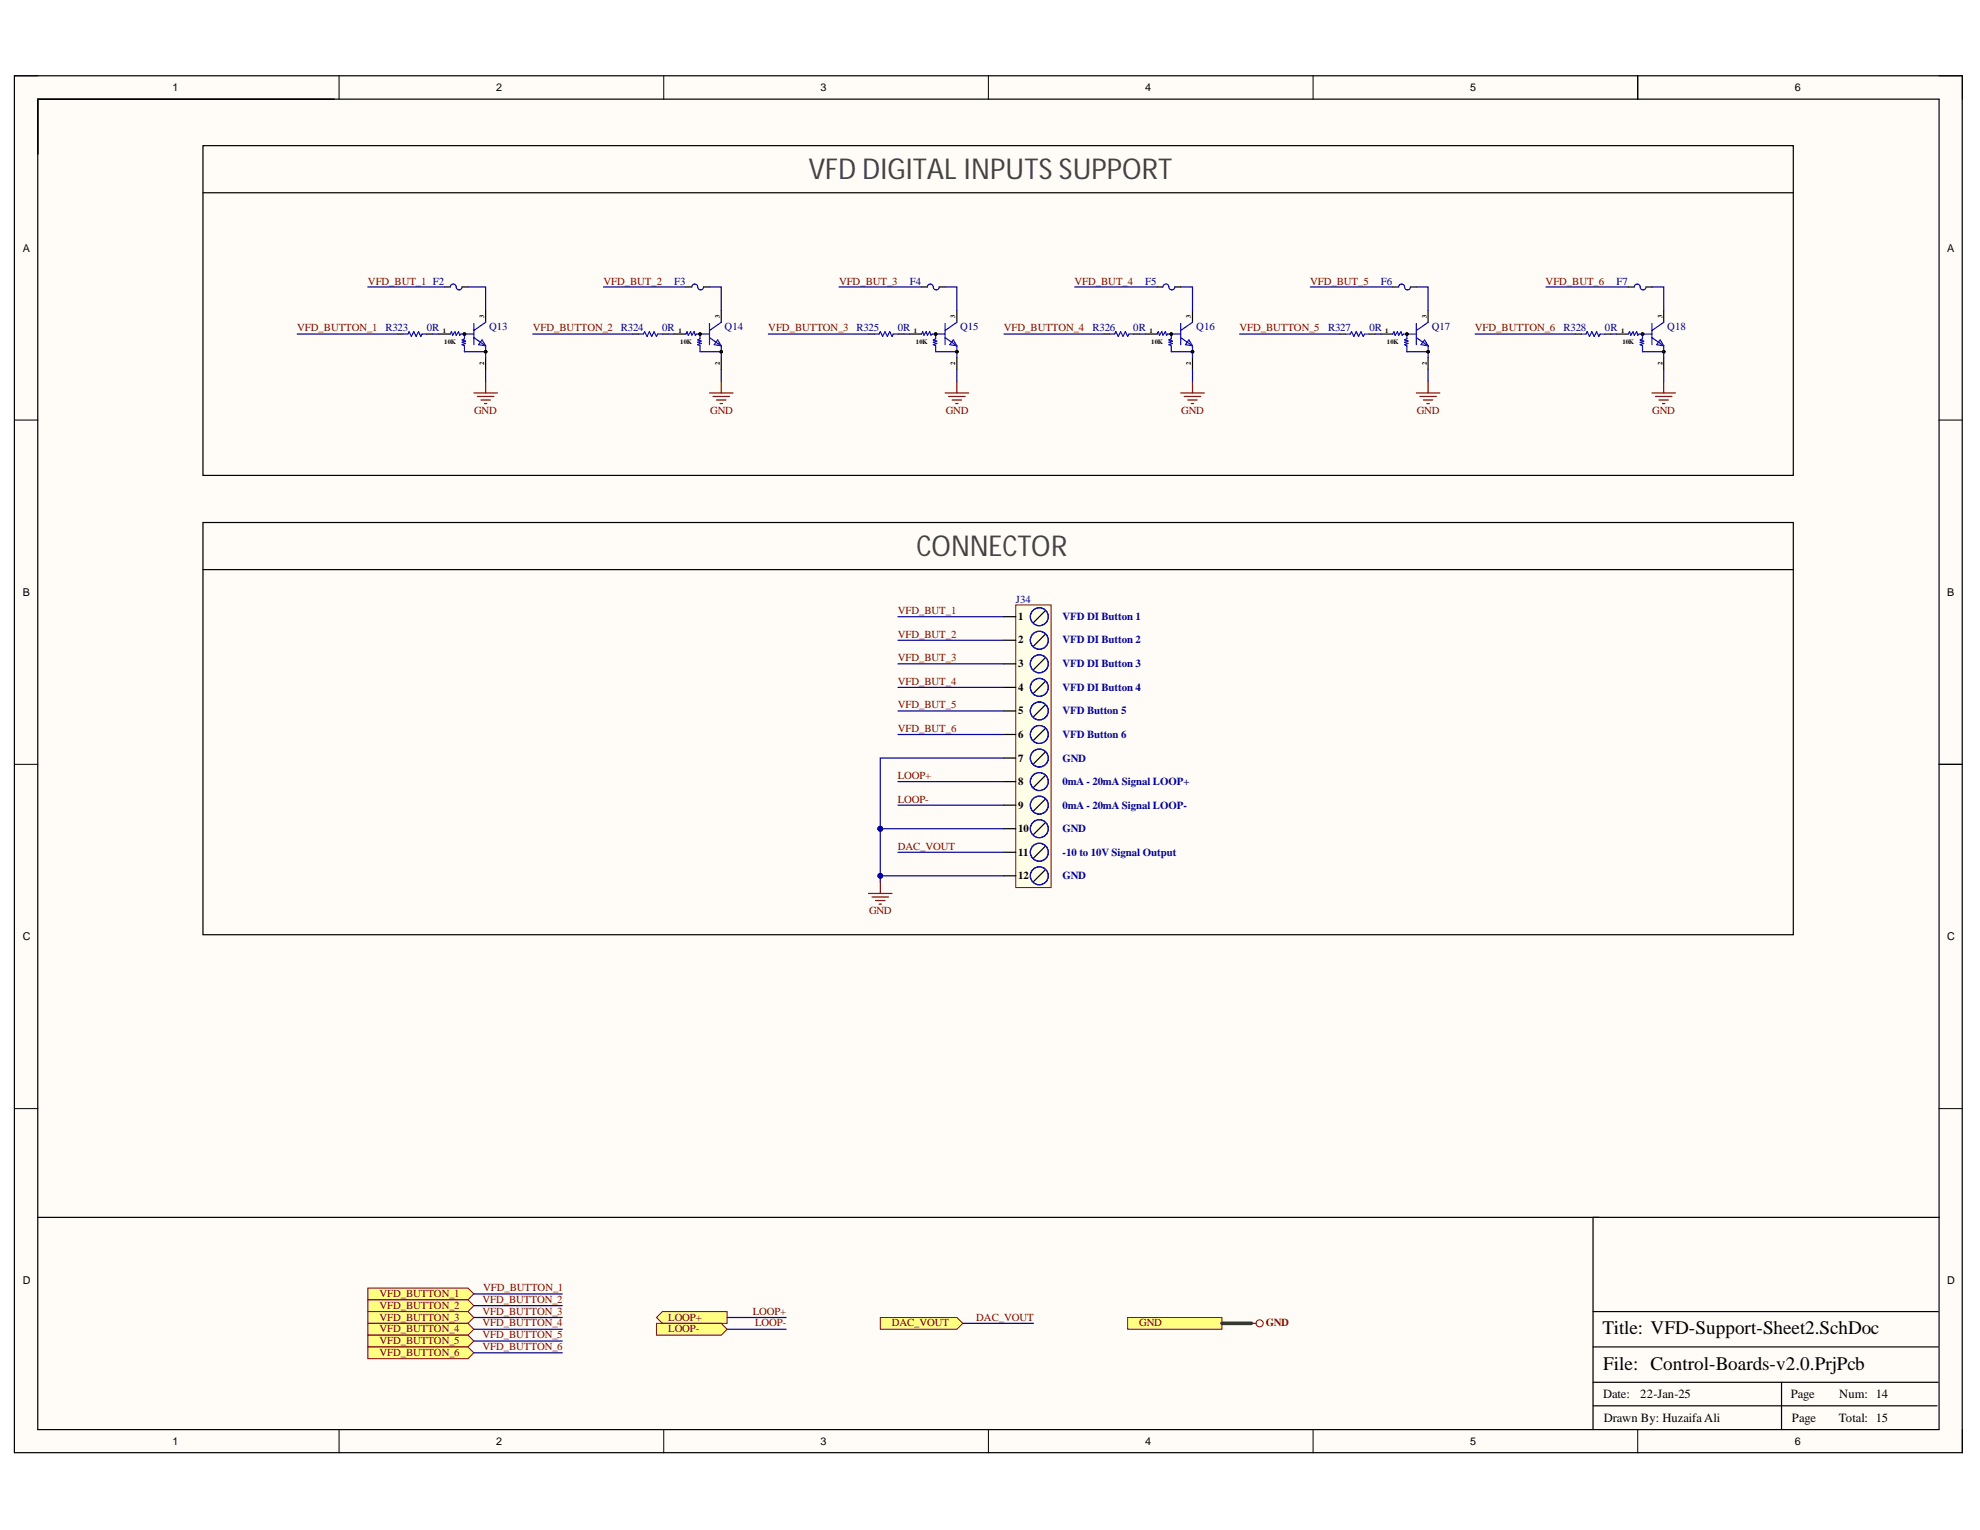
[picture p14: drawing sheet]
<svg xmlns="http://www.w3.org/2000/svg" width="279mm" height="216mm" viewBox="0 0 279 216" stroke-linecap="round" stroke-linejoin="round" font-family="sans-serif">
<defs><g id="words">
<g font-size="4.1" fill="#434343">
<text x="114.1" y="25.3">VFD DIGITAL INPUTS SUPPORT</text>
<text x="129.3" y="78.5">CONNECTOR</text>
</g>
<g font-size="2.7">
<text x="226.1" y="188.3">Title: VFD-Support-Sheet2.SchDoc</text>
<text x="226.2" y="193.3">File: Control-Boards-v2.0.PrjPcb</text>
</g>
<g font-size="1.8">
<text x="226.2" y="197.3">Date:</text>
<text x="231.5" y="197.3">22-Jan-25</text>
<text x="252.7" y="197.3">Page</text>
<text x="259.5" y="197.3">Num: 14</text>
<text x="226.3" y="200.6">Drawn By: Huzaifa Ali</text>
<text x="252.9" y="200.6">Page</text>
<text x="259.5" y="200.6">Total: 15</text>
</g>
<g font-size="1.5">
<text x="24.4" y="12.8">1</text>
<text x="70" y="12.8">2</text>
<text x="115.8" y="12.8">3</text>
<text x="161.6" y="12.8">4</text>
<text x="207.5" y="12.8">5</text>
<text x="253.3" y="12.8">6</text>
<text x="3.2" y="35.5">A</text>
<text x="274.8" y="35.5">A</text>
<text x="3.2" y="84">B</text>
<text x="143.7" y="87.5">1</text>
<text x="274.8" y="84">B</text>
<text x="143.7" y="90.8">2</text>
<text x="143.7" y="94.2">3</text>
<text x="143.7" y="97.5">4</text>
<text x="143.7" y="100.8">5</text>
<text x="143.7" y="104.2">6</text>
<text x="143.7" y="107.5">7</text>
<text x="143.7" y="110.8">8</text>
<text x="143.7" y="114.1">9</text>
<text x="143.7" y="117.4">10</text>
<text x="143.7" y="120.7">11</text>
<text x="143.7" y="124">12</text>
<text x="3.2" y="132.7">C</text>
<text x="274.8" y="132.7">C</text>
<text x="3.2" y="181.2">D</text>
<text x="274.8" y="181.2">D</text>
<text x="24.4" y="203.8">1</text>
<text x="70" y="203.8">2</text>
<text x="115.8" y="203.8">3</text>
<text x="161.6" y="203.8">4</text>
<text x="207.5" y="203.8">5</text>
<text x="253.3" y="203.8">6</text>
</g>
<g font-size="1.5" fill="#800000">
<text x="51.9" y="40.2">VFD_BUT_1 F2</text>
<text x="85.2" y="40.2">VFD_BUT_2</text>
<text x="118.4" y="40.2">VFD_BUT_3</text>
<text x="151.6" y="40.2">VFD_BUT_4</text>
<text x="184.9" y="40.2">VFD_BUT_5</text>
<text x="218.1" y="40.2">VFD_BUT_6</text>
<text x="41.9" y="46.8">VFD_BUTTON_1</text>
<text x="75.2" y="46.8">VFD_BUTTON_2</text>
<text x="108.4" y="46.8">VFD_BUTTON_3</text>
<text x="141.7" y="46.8">VFD_BUTTON_4</text>
<text x="174.9" y="46.8">VFD_BUTTON_5</text>
<text x="208.1" y="46.8">VFD_BUTTON_6</text>
<text x="66.9" y="58.4">GND</text>
<text x="100.2" y="58.4">GND</text>
<text x="133.5" y="58.4">GND</text>
<text x="166.7" y="58.4">GND</text>
<text x="199.9" y="58.4">GND</text>
<text x="233.2" y="58.4">GND</text>
<text x="126.7" y="86.7">VFD_BUT_1</text>
<text x="126.7" y="90">VFD_BUT_2</text>
<text x="126.7" y="93.3">VFD_BUT_3</text>
<text x="126.7" y="96.6">VFD_BUT_4</text>
<text x="126.7" y="99.9">VFD_BUT_5</text>
<text x="126.7" y="103.3">VFD_BUT_6</text>
<text x="126.7" y="109.9">LOOP+</text>
<text x="126.7" y="113.3">LOOP-</text>
<text x="126.7" y="119.9">DAC_VOUT</text>
<text x="122.6" y="129">GND</text>
<text x="53.5" y="183">VFD_BUTTON_1</text>
<text x="53.5" y="184.7">VFD_BUTTON_2</text>
<text x="68.1" y="183.9">VFD_BUTTON_2</text>
<text x="68.1" y="185.6">VFD_BUTTON_3</text>
<text x="68.2" y="182.2">VFD_BUTTON_1</text>
<text x="106.2" y="185.6">LOOP+</text>
<text x="53.5" y="186.4">VFD_BUTTON_3</text>
<text x="53.5" y="188">VFD_BUTTON_4</text>
<text x="53.5" y="189.7">VFD_BUTTON_5</text>
<text x="53.5" y="191.4">VFD_BUTTON_6</text>
<text x="68.1" y="187.2">VFD_BUTTON_4</text>
<text x="68.1" y="188.9">VFD_BUTTON_5</text>
<text x="68.1" y="190.6">VFD_BUTTON_6</text>
<text x="94.3" y="186.4">LOOP+</text>
<text x="94.3" y="188">LOOP-</text>
<text x="106.6" y="187.2">LOOP-</text>
<text x="125.8" y="187.2">DAC_VOUT</text>
<text x="137.8" y="186.4">DAC_VOUT</text>
<text x="160.8" y="187.2">GND</text>
<text x="178.6" y="187.2">GND</text>
</g>
<g font-size="1.5" fill="#000080">
<text x="95.1" y="40.2">F3</text>
<text x="128.4" y="40.2">F4</text>
<text x="161.6" y="40.2">F5</text>
<text x="194.8" y="40.2">F6</text>
<text x="228.1" y="40.2">F7</text>
<text x="54.4" y="46.8">R323</text>
<text x="60.2" y="46.8">0R</text>
<text x="69" y="46.6">Q13</text>
<text x="87.6" y="46.8">R324</text>
<text x="93.4" y="46.8">0R</text>
<text x="102.2" y="46.6">Q14</text>
<text x="120.9" y="46.8">R325</text>
<text x="126.7" y="46.8">0R</text>
<text x="135.5" y="46.6">Q15</text>
<text x="154.2" y="46.8">R326</text>
<text x="159.9" y="46.8">0R</text>
<text x="168.8" y="46.6">Q16</text>
<text x="187.4" y="46.8">R327</text>
<text x="193.2" y="46.8">0R</text>
<text x="202" y="46.6">Q17</text>
<text x="220.6" y="46.8">R328</text>
<text x="226.5" y="46.8">0R</text>
<text x="235.3" y="46.6">Q18</text>
<text x="143.3" y="85.1">J34</text>
<text x="149.9" y="87.5">VFD DI Button 1</text>
<text x="149.9" y="90.8">VFD DI Button 2</text>
<text x="149.9" y="94.2">VFD DI Button 3</text>
<text x="149.9" y="97.5">VFD DI Button 4</text>
<text x="149.9" y="100.8">VFD Button 5</text>
<text x="149.9" y="107.5">GND</text>
<text x="149.9" y="104.2">VFD Button 6</text>
<text x="149.9" y="110.8">0mA - 20mA Signal LOOP+</text>
<text x="149.9" y="114.1">0mA - 20mA Signal LOOP-</text>
<text x="149.9" y="117.4">GND</text>
<text x="149.9" y="120.7">-10 to 10V Signal Output</text>
<text x="149.9" y="124">GND</text>
</g>
<g font-size=".9">
<text x="62.5" y="46.9">1</text>
<text x="68.3" y="44.8" transform="rotate(-90 68.3 44.8)">3</text>
<text x="95.7" y="46.9">1</text>
<text x="101.6" y="44.8" transform="rotate(-90 101.6 44.8)">3</text>
<text x="129" y="46.9">1</text>
<text x="134.8" y="44.8" transform="rotate(-90 134.8 44.8)">3</text>
<text x="162.2" y="46.9">1</text>
<text x="168" y="44.8" transform="rotate(-90 168 44.8)">3</text>
<text x="195.4" y="46.9">1</text>
<text x="201.4" y="44.8" transform="rotate(-90 201.4 44.8)">3</text>
<text x="228.8" y="46.9">1</text>
<text x="234.6" y="44.8" transform="rotate(-90 234.6 44.8)">3</text>
<text x="62.7" y="48.6">10K</text>
<text x="68.3" y="51.6" transform="rotate(-90 68.3 51.6)">2</text>
<text x="96" y="48.6">10K</text>
<text x="101.6" y="51.6" transform="rotate(-90 101.6 51.6)">2</text>
<text x="129.2" y="48.6">10K</text>
<text x="134.8" y="51.6" transform="rotate(-90 134.8 51.6)">2</text>
<text x="162.5" y="48.6">10K</text>
<text x="168" y="51.6" transform="rotate(-90 168 51.6)">2</text>
<text x="195.7" y="48.6">10K</text>
<text x="201.4" y="51.6" transform="rotate(-90 201.4 51.6)">2</text>
<text x="228.9" y="48.6">10K</text>
<text x="234.6" y="51.6" transform="rotate(-90 234.6 51.6)">2</text>
</g>
</g></defs>
<g fill="#fffcf8">
<path d="M2 10.7h274.9v194.3h-274.9z" fill-rule="evenodd"/>
<path d="M5.4 14h268.2v187.7h-268.2z" fill-rule="evenodd"/>
</g>
<g fill="none" stroke="#000" stroke-width=".14">
<path d="M2 10.7h3.4M47.8 10.7v3.3M93.7 10.7v3.3M139.5 10.7v3.3M185.3 10.7v3.3M231.1 10.7v3.3M273.6 10.7h3.3v3.3M2 59.3h3.4M273.6 59.3h3.3M2 107.9h3.4M273.6 107.9h3.3M2 156.4h3.4"/>
<path d="M273.6 156.4h3.3M47.8 201.7v3.3M93.7 201.7v3.3M139.5 201.7v3.3M185.3 201.7v3.3M231.1 201.7v3.3M276.9 201.7v3.3"/>
</g>
<g fill="none" stroke="#000" stroke-width=".17">
<path d="M2 10.7h274.9v194.3h-274.9zM5.3 14h268.3v187.7h-268.3zM231.1 10.7v3.3M28.6 20.6h224.5v46.5h-224.5zM28.6 27.2h224.5M28.6 73.7h224.5v58.2h-224.5zM28.6 80.4h224.5M273.6 107.9h3.3M273.7 171.8h-48.9v29.9M224.8 198.4h48.5M224.8 195.1h48.7M224.8 190.1h48.7"/>
<path d="M224.8 185.1h48.7M251.4 195.1v6.6"/>
</g>
<path d="M143.3 85.4h5v39.8h-5z" fill-rule="evenodd" fill="#ffffe8"/>
<path d="M143.3 85.4h5v39.8h-5z" fill="none" stroke="#800000" stroke-width=".14"/>
<g fill="none" stroke="#000" stroke-width=".17">
<path d="M141.7 87h1.6M141.7 90.3h1.6M141.7 93.7h1.6M141.7 97h1.6M147.5 86.2l-1.7 1.7M147.5 89.5l-1.7 1.7M147.5 92.8l-1.7 1.7M147.5 96.2l-1.7 1.6M147.5 99.5l-1.7 1.7M141.7 100.3h1.6M141.7 103.6h1.6M141.7 107h1.6"/>
<path d="M141.7 110.3h1.6M141.7 113.6h1.6M141.7 116.9h1.6M147.5 102.8l-1.7 1.7M147.5 106.1l-1.7 1.7M147.5 109.5l-1.7 1.6M147.5 112.8l-1.7 1.6M147.5 116.1l-1.7 1.7M147.5 119.4l-1.7 1.7M141.7 120.3h1.6M141.7 123.6h1.6M147.5 122.8l-1.7 1.6"/>
<path d="M5.4 171.8h220.2"/>
</g>
<g fill="none" stroke="#00f" stroke-width=".17">
<circle cx="146.7" cy="90.3" r="1.27"/>
<circle cx="146.7" cy="87" r="1.27"/>
<circle cx="146.7" cy="97" r="1.27"/>
<circle cx="146.7" cy="93.7" r="1.27"/>
<circle cx="146.7" cy="116.9" r="1.27"/>
<circle cx="146.7" cy="107" r="1.27"/>
<circle cx="146.7" cy="103.6" r="1.27"/>
<circle cx="146.7" cy="113.6" r="1.27"/>
<circle cx="146.7" cy="100.3" r="1.27"/>
<circle cx="146.7" cy="110.3" r="1.27"/>
<circle cx="146.7" cy="120.3" r="1.27"/>
<circle cx="146.7" cy="123.6" r="1.27"/>
</g>
<path d="M122.6 126.1h3.3M123.1 126.6h2.3M123.6 127.1h1.3M124.1 127.6h.3M124.2 124.4v1.7" fill="none" stroke="#800000" stroke-width=".17"/>
<path d="M159.1 185.9h13.3v1.7h-13.3z" fill-rule="evenodd" fill="#ffff80"/>
<g fill="none" stroke="#800000" stroke-width=".14">
<path d="M159.1 185.9h13.3v1.7h-13.3z"/>
<circle cx="177.7" cy="186.7" r=".5"/>
</g>
<path d="M176.6 186.7h.6" fill="none" stroke="#800000" stroke-width=".17"/>
<path d="M92.6 185.9l.9-.8h9.1v1.6h-9.1z" fill-rule="evenodd" fill="#ffff80"/>
<path d="M92.6 185.9l.9-.8h9.1v1.6h-9.1z" fill="none" stroke="#800000" stroke-width=".14"/>
<path d="M92.6 186.7h9.2l.8 .9-.8 .8h-9.2z" fill-rule="evenodd" fill="#ffff80"/>
<path d="M92.6 186.7h9.2l.8 .9-.8 .8h-9.2z" fill="none" stroke="#800000" stroke-width=".14"/>
<path d="M124.2 185.9h10.8l.9 .8-.9 .9h-10.8z" fill-rule="evenodd" fill="#ffff80"/>
<path d="M124.2 185.9h10.8l.9 .8-.9 .9h-10.8z" fill="none" stroke="#800000" stroke-width=".14"/>
<path d="M51.9 181.8h14.1l.9 .8-.9 .8h-14.1z" fill-rule="evenodd" fill="#ffff80"/>
<path d="M51.9 181.8h14.1l.9 .8-.9 .8h-14.1z" fill="none" stroke="#800000" stroke-width=".14"/>
<path d="M51.9 183.4h14.1l.9 .8-.9 .9h-14.1z" fill-rule="evenodd" fill="#ffff80"/>
<path d="M51.9 183.4h14.1l.9 .8-.9 .9h-14.1z" fill="none" stroke="#800000" stroke-width=".14"/>
<path d="M51.9 185.1h14.1l.9 .8-.9 .8h-14.1z" fill-rule="evenodd" fill="#ffff80"/>
<path d="M51.9 185.1h14.1l.9 .8-.9 .8h-14.1z" fill="none" stroke="#800000" stroke-width=".14"/>
<path d="M51.9 186.7h14.1l.9 .9-.9 .8h-14.1z" fill-rule="evenodd" fill="#ffff80"/>
<path d="M51.9 186.7h14.1l.9 .9-.9 .8h-14.1z" fill="none" stroke="#800000" stroke-width=".14"/>
<path d="M51.9 188.4h14.1l.9 .8-.9 .9h-14.1z" fill-rule="evenodd" fill="#ffff80"/>
<path d="M51.9 188.4h14.1l.9 .8-.9 .9h-14.1z" fill="none" stroke="#800000" stroke-width=".14"/>
<path d="M51.9 190.1h14.1l.9 .8-.9 .8h-14.1z" fill-rule="evenodd" fill="#ffff80"/>
<path d="M51.9 190.1h14.1l.9 .8-.9 .8h-14.1z" fill="none" stroke="#800000" stroke-width=".14"/>
<g fill="none" stroke="#000" stroke-width=".17">
<path d="M56.1 47.1h.8M60.2 47.1h.8M61.9 47.1h1.6M62.7 40.5h.8M65.2 40.5h.8M68.5 43.8v1.7M68.5 50.5v1.6M89.3 47.1h.8M93.5 47.1h.8M95.1 47.1h1.7M96.8 40.5h.8M99.3 40.5h.8"/>
<path d="M101.8 43.8v1.7M101.8 50.5v1.6M122.6 47.1h.8M126.7 47.1h.8M128.4 47.1h1.6M130 40.5h.9M132.5 40.5h.9M135 43.8v1.7M135 50.5v1.6M155.8 47.1h.8M160 47.1h.8M161.6 47.1h1.7"/>
<path d="M168.3 43.8v1.7M168.3 50.5v1.6M189.1 47.1h.8M193.2 47.1h.8M194.9 47.1h1.6M201.5 43.8v1.7M201.5 50.5v1.6M222.3 47.1h.8M226.5 47.1h.8M228.1 47.1h1.7M234.8 43.8v1.7M234.8 50.5v1.6"/>
<circle cx="65.5" cy="47.1" r=".17"/>
<circle cx="68.5" cy="49.6" r=".17"/>
<circle cx="68.5" cy="49.6" r=".16"/>
<circle cx="98.8" cy="47.1" r=".17"/>
<circle cx="101.8" cy="49.6" r=".16"/>
<circle cx="101.8" cy="49.6" r=".17"/>
<circle cx="132" cy="47.1" r=".17"/>
<circle cx="135" cy="49.6" r=".17"/>
<circle cx="165.3" cy="47.1" r=".17"/>
<circle cx="168.3" cy="49.6" r=".17"/>
<circle cx="198.5" cy="47.1" r=".17"/>
<circle cx="201.5" cy="49.6" r=".17"/>
<circle cx="231.8" cy="47.1" r=".17"/>
<circle cx="234.8" cy="49.6" r=".17"/>
</g>
<g fill="none" stroke="#00f" stroke-width=".17">
<path d="M56.9 47.1h.7l.1-.3 .4 .7 .3-.7 .3 .7 .4-.7 .3 .7 .2-.4h.6M63.5 40.5a.42 .42 0 0 1 .5-.4 .42 .42 0 0 1 .4 .4 .41 .41 0 0 0 .4 .4 .41 .41 0 0 0 .4-.4M63.5 47.1l.2-.3 .2 .5 .3-.5 .2 .5 .3-.5 .2 .5 .1-.2h1.9M65.5 47.1v.7l-.3 .2 .5 .1-.5 .2 .5 .2-.5 .1 .3 .2v.8h3M66.9 47.6l1.6 1.2M66.9 45.6v3M68 48l.5 .8-1-.2zM68.5 45.5l-1.6 1.1M68.5 48.8v1.7M90.1 47.1h.7l.2-.3 .3 .7 .3-.7 .4 .7 .3-.7 .3 .7 .2-.4h.7M96.8 47.1l.2-.3 .1 .5 .4-.5 .1 .5 .4-.5 .1 .5 .2-.2h1.8M97.6 40.5a.41 .41 0 0 1 .4-.4 .41 .41 0 0 1 .5 .4 .41 .41 0 0 0 .4 .4 .41 .41 0 0 0 .4-.4"/>
<path d="M98.8 47.1v.7l-.3 .2 .4 .1-.4 .2 .4 .2-.4 .1 .3 .2v.8h3M100.1 47.6l1.7 1.2M100.1 45.6v3M101.3 48l.5 .8-1-.2zM101.8 45.5l-1.7 1.1M101.8 48.8v1.7M123.4 47.1h.7l.1-.3 .4 .7 .3-.7 .3 .7 .3-.7 .4 .7 .1-.4h.7M130 47.1l.2-.3 .2 .5 .3-.5 .2 .5 .3-.5 .2 .5 .1-.2h1.9M130.9 40.5a.41 .41 0 0 1 .4-.4 .41 .41 0 0 1 .4 .4 .42 .42 0 0 0 .4 .4 .42 .42 0 0 0 .4-.4M132 47.1v.7l-.3 .2 .5 .1-.5 .2 .5 .2-.5 .1 .3 .2v.8h3M133.4 47.6l1.6 1.2M133.4 45.6v3"/>
<path d="M134.5 48l.5 .8-1-.2zM135 45.5l-1.6 1.1M135 48.8v1.7M156.6 47.1h.7l.2-.3 .3 .7 .3-.7 .4 .7 .3-.7 .3 .7 .2-.4h.7M163.3 47.1l.1-.3 .2 .5 .3-.5 .2 .5 .3-.5 .2 .5 .2-.2h1.8M165.3 47.1v.7l-.4 .2 .5 .1-.5 .2 .5 .2-.5 .1 .4 .2v.8h3M166.6 47.6l1.7 1.2M166.6 45.6v3M167.8 48l.5 .8-1-.2zM168.3 45.5l-1.7 1.1M168.3 48.8v1.7M189.9 47.1h.6l.2-.3 .3 .7 .4-.7 .3 .7 .3-.7 .4 .7 .1-.4h.7"/>
<path d="M196.5 47.1l.2-.3 .2 .5 .3-.5 .2 .5 .3-.5 .2 .5 .1-.2h1.9M198.5 47.1v.7l-.3 .2 .5 .1-.5 .2 .5 .2-.5 .1 .3 .2v.8h3M199.9 47.6l1.6 1.2M199.9 45.6v3M201 48l.5 .8-1-.2zM201.5 45.5l-1.6 1.1M201.5 48.8v1.7M223.1 47.1h.7l.2-.3 .3 .7 .3-.7 .4 .7 .3-.7 .3 .7 .2-.4h.7M229.8 47.1l.1-.3 .2 .5 .3-.5 .2 .5 .4-.5 .1 .5 .2-.2h1.8M231.8 47.1v.7l-.4 .2 .5 .1-.5 .2 .5 .2-.5 .1 .4 .2v.8h3M233.1 47.6l1.7 1.2M233.1 45.6v3"/>
<path d="M234.3 48l.5 .8-1-.2zM234.8 45.5l-1.7 1.1M234.8 48.8v1.7"/>
</g>
<g fill="none" stroke="#800000" stroke-width=".17">
<path d="M66.9 55.5h3.3M67.4 55.9h2.3M67.9 56.4h1.3M68.4 56.9h.3M68.5 53.8v1.7M100.1 55.5h3.3M100.6 55.9h2.3M101.1 56.4h1.3M101.6 56.9h.3M101.8 53.8v1.7M133.4 55.5h3.3M133.9 55.9h2.3"/>
<path d="M134.4 56.4h1.3M134.9 56.9h.3M135 53.8v1.7M166.6 55.5h3.3M167.1 55.9h2.3M167.6 56.4h1.3M168.1 56.9h.3M168.3 53.8v1.7M199.9 55.5h3.3M200.4 55.9h2.3M200.9 56.4h1.3M201.4 57h.3"/>
<path d="M201.5 53.8v1.7M233.1 55.5h3.3M233.6 55.9h2.3M234.1 56.4h1.3M234.6 57h.3M234.8 53.8v1.7"/>
</g>
<path d="M126.7 87h15M126.7 90.3h15M126.7 93.7h15M126.7 97h15M124.2 116.9h17.5M126.7 100.3h15M126.7 103.6h15M126.7 110.3h15M126.7 113.6h15" fill="none" stroke="#000080" stroke-width=".17"/>
<circle cx="124.2" cy="116.9" r=".33" fill="#000080"/>
<circle cx="124.2" cy="116.9" r=".33" fill="none" stroke="#000080" stroke-width=".14"/>
<path d="M141.7 107h-17.5v9.9" fill="none" stroke="#000080" stroke-width=".17"/>
<circle cx="124.2" cy="116.9" r=".33" fill="#000080"/>
<circle cx="124.2" cy="116.9" r=".33" fill="none" stroke="#000080" stroke-width=".14"/>
<path d="M124.2 116.9v6.7" fill="none" stroke="#000080" stroke-width=".17"/>
<circle cx="124.2" cy="123.6" r=".33" fill="#000080"/>
<circle cx="124.2" cy="123.6" r=".33" fill="none" stroke="#000080" stroke-width=".14"/>
<circle cx="124.2" cy="116.9" r=".33" fill="#000080"/>
<circle cx="124.2" cy="116.9" r=".33" fill="none" stroke="#000080" stroke-width=".14"/>
<path d="M141.7 123.6h-17.5v.8" fill="none" stroke="#000080" stroke-width=".17"/>
<circle cx="124.2" cy="123.6" r=".33" fill="#000080"/>
<circle cx="124.2" cy="123.6" r=".33" fill="none" stroke="#000080" stroke-width=".14"/>
<g fill="none" stroke="#000080" stroke-width=".17">
<path d="M41.9 47.1h14.2M51.9 40.5h10.8M61 47.1h.9M66 40.5h2.5v3.3M68.5 52.1v1.7M75.2 47.1h14.1M85.2 40.5h11.6M94.3 47.1h.8M100.1 40.5h1.7v3.3M101.8 52.1v1.7M108.4 47.1h14.2M118.4 40.5h11.6"/>
<path d="M127.5 47.1h.9M133.4 40.5h1.6v3.3M135 52.1v1.7M141.7 47.1h14.1M151.6 40.5h11.7M160.8 47.1h.8M166.6 40.5h1.7v3.3M168.3 52.1v1.7M174.9 47.1h14.2M184.9 40.5h11.6M194 47.1h.9M199.9 40.5h1.6v3.3"/>
<path d="M201.5 52.1v1.7M208.2 47.1h14.1M218.1 40.5h11.7M227.3 47.1h.8M233.1 40.5h1.7v3.3M234.8 52.1v1.7M126.7 120.3h15M66.9 185.9h12.4M66.9 187.6h12.4M66.9 182.6h12.4M66.9 184.2h12.4M66.9 189.2h12.4"/>
<path d="M66.9 190.9h12.4M102.6 185.9h8.3M102.6 187.6h8.3M135.9 186.7h9.9"/>
</g>
<path d="M172.4 186.7h4.2" fill="none" stroke="#274e13" stroke-width=".51"/>
<path d="M163.3 40.5h.8M165.8 40.5h.8M196.5 40.5h.9M199 40.5h.9M229.8 40.5h.8M232.3 40.5h.8" fill="none" stroke="#000" stroke-width=".17"/>
<path d="M164.1 40.5a.41 .41 0 0 1 .4-.4 .41 .41 0 0 1 .4 .4 .42 .42 0 0 0 .5 .4 .42 .42 0 0 0 .4-.4M197.4 40.5a.42 .42 0 0 1 .4-.4 .42 .42 0 0 1 .4 .4 .41 .41 0 0 0 .4 .4 .41 .41 0 0 0 .4-.4M230.6 40.5a.42 .42 0 0 1 .4-.4 .42 .42 0 0 1 .4 .4 .41 .41 0 0 0 .5 .4 .41 .41 0 0 0 .4-.4" fill="none" stroke="#00f" stroke-width=".17"/>
<use href="#words"/>
</svg>
